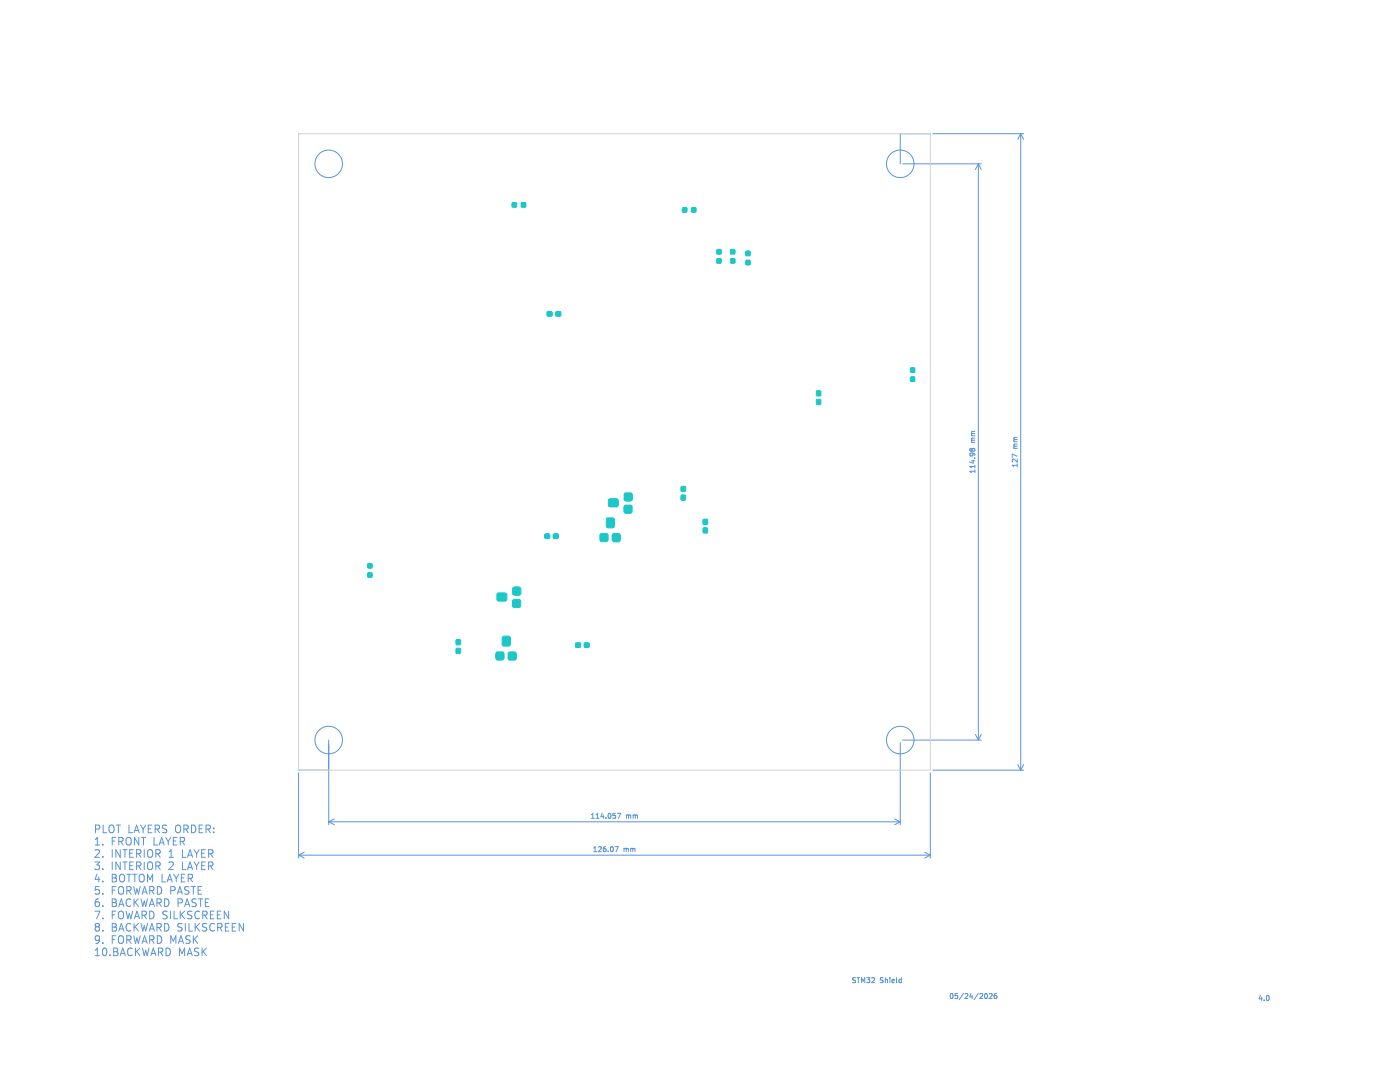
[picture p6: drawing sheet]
<svg xmlns="http://www.w3.org/2000/svg" width="279mm" height="216mm" viewBox="0 0 279 216" stroke-linecap="round" stroke-linejoin="round" font-family="sans-serif">
<defs><g id="words">
<g font-size="2.1" fill="#5994dc">
<text x="18.6" y="166.4">PLOT LAYERS ORDER:</text>
<text x="18.6" y="168.8">1.</text>
<text x="18.6" y="171.3">2.</text>
<text x="18.6" y="173.7">3.</text>
<text x="22.1" y="168.8">FRONT LAYER</text>
<text x="22.1" y="171.3">INTERIOR 1</text>
<text x="22.1" y="173.7">INTERIOR 2</text>
<text x="36.4" y="171.3">LAYER</text>
<text x="36.4" y="173.7">LAYER</text>
<text x="18.6" y="176.2">4.</text>
<text x="18.6" y="178.6">5.</text>
<text x="22.1" y="176.2">BOTTOM LAYER</text>
<text x="22.1" y="178.6">FORWARD PASTE</text>
<text x="18.6" y="181.1">6.</text>
<text x="18.6" y="183.5">7.</text>
<text x="18.6" y="186">8.</text>
<text x="22.1" y="181.1">BACKWARD PASTE</text>
<text x="22.1" y="183.5">FOWARD SILKSCREEN</text>
<text x="22.1" y="186">BACKWARD SILKSCREEN</text>
<text x="18.6" y="188.4">9.</text>
<text x="18.6" y="190.9">10.BACKWARD</text>
<text x="22.1" y="188.4">FORWARD MASK</text>
<text x="35.5" y="190.9">MASK</text>
</g>
<g font-size="1.4" fill="#5994dc">
<text x="194.8" y="88.4" transform="rotate(-90 194.8 88.4)">mm</text>
<text x="203.3" y="89.6" transform="rotate(-90 203.3 89.6)">mm</text>
<text x="194.8" y="94.6" transform="rotate(-90 194.8 94.6)">114.98</text>
<text x="203.3" y="93.4" transform="rotate(-90 203.3 93.4)">127</text>
<text x="117.7" y="163.6">114.057</text>
<text x="124.9" y="163.6">mm</text>
<text x="118.2" y="170.2">126.07</text>
<text x="124.4" y="170.2">mm</text>
<text x="169.9" y="196.2">STM32</text>
<text x="175.6" y="196.2">Shield</text>
<text x="189.3" y="199.4">05/24/2026</text>
<text x="251" y="199.8">4.0</text>
</g>
</g></defs>
<g fill="#1ac8c8" stroke="#1ac8c8" stroke-width=".2">
<path d="M124.7 98.4l1.1-.1 .3 .2 .1 1.1-.2 .3-1 .1-.4-.2-.1-1.1z"/>
<path d="M124.6 101l.3-.2 1.1 .1 .2 .3-.1 1.1-.3 .1h-1.1l-.2-.4z"/>
<path d="M121.5 99.7l.3-.2 1.4 .1 .2 .3-.1 1.1-.3 .2-1.4-.1-.2-.4z"/>
<path d="M122.2 106.6l.4-.1h1l.2 .4-.1 1-.3 .2-1.1-.1-.1-.3z"/>
<path d="M119.8 106.6l.3-.2 1.1 .1 .2 .4-.1 1-.4 .2-1-.1-.2-.3z"/>
<path d="M121.1 103.5l.3-.2h.8l.4 .2v1.4l-.1 .3-1.1 .1-.3-.1z"/>
<path d="M101.6 130.2l1-.1 .4 .2v1l-.1 .4h-1.1l-.3-.1-.1-1.1z"/>
<path d="M99 130.2l.4-.1h1l.2 .4-.1 1-.3 .2-1.1-.1-.2-.3z"/>
<path d="M100.3 127.1l.3-.2h.9l.3 .2 .1 1.4-.2 .4h-1.1l-.3-.1z"/>
<path d="M102.2 40.5h.9v.8h-.9z"/>
<path d="M104 40.5h.9v.8h-.9z"/>
<path d="M143.1 51.7h.8v.8h-.8z"/>
<path d="M143.1 49.8h.8v.9h-.8z"/>
<path d="M181.7 73.4h.8v.9h-.8z"/>
<path d="M181.7 75.2h.8v.9h-.8z"/>
<path d="M136 97.1h.8v.9h-.8z"/>
<path d="M136 98.8h.8v1h-.8z"/>
<path d="M73.4 112.5h.8v.8h-.8z"/>
<path d="M73.4 114.3h.8v.8h-.8z"/>
<path d="M91.1 127.7h.8v.9h-.8z"/>
<path d="M91.1 129.4h.8v.9h-.8z"/>
<path d="M114.9 128.3h.9v.8h-.9z"/>
<path d="M116.6 128.3h1v.8h-1z"/>
<path d="M108.7 106.6h1v.8h-1z"/>
<path d="M110.5 106.6h.9v.8h-.9z"/>
<path d="M109.2 62.2h1v.8h-1z"/>
<path d="M110.9 62.2h1v.8h-1z"/>
<path d="M145.8 51.6h.8v.9h-.8z"/>
<path d="M145.8 49.8h.8v.9h-.8z"/>
<path d="M138 41.5h.9v.8h-.9z"/>
<path d="M136.2 41.5h.9v.8h-.9z"/>
<path d="M102.4 117.3l.3-.2 1.1 .1 .1 .3v1.1l-.4 .2-1-.1-.2-.3z"/>
<path d="M102.4 119.7l.3-.1 1.1 .1 .1 .3-.1 1.1-.3 .1-1.1-.1-.1-.3z"/>
<path d="M99.3 118.4h1.7l.2 .3-.1 1.1-.4 .2-1.4-.1-.1-.4v-.8z"/>
<path d="M140.4 103.6h.8v1h-.8z"/>
<path d="M140.4 105.4h.8v.9h-.8z"/>
<path d="M148.9 52h.8v.8h-.8z"/>
<path d="M148.9 50.2h.8v.8h-.8z"/>
<path d="M163 79.7h.8v1h-.8z"/>
<path d="M163 78h.8v.9h-.8z"/>
</g>
<g fill="none" stroke="#5994dc" stroke-width=".2">
<path d="M180.2 32.7h15.6M185.7 26.7h-6v6M186.2 26.7h18.1M195.2 32.7v115M195.2 32.7l.6 1.1M195.2 32.7l-.5 1.1M203.7 26.7v127M203.7 26.7l.6 1.1M203.7 26.7l-.6 1.1M194 89.8l-.1 .2M194 89.7l-.2-.2h-.2v.5M194 89.7l.2-.2h.3v.5"/>
<path d="M194 89.7v.1M194 89.8l.1 .2M203 91l-1-.4v.7M59.6 153.7h6M59.6 154.2v17M65.6 147.7v16.9M179.7 148.2v16.4M180.2 147.7h15.6M185.7 154.2v17M186.2 153.7h18.1M194.7 146.5l.5 1.2M195.8 146.5l-.6 1.2"/>
<path d="M203.1 152.6l.6 1.1M204.3 152.6l-.6 1.1M59.6 170.6h126.1M59.6 170.6l1.1 .6M60.7 170.1l-1.1 .5M65.6 164h114.1M65.6 164l1.1 .6M66.7 163.4l-1.1 .6M122.7 168.9h.7l-.4 1M123.2 162.3h.7l-.5 1M178.5 163.4l1.2 .6M179.7 164l-1.2 .6"/>
<path d="M184.5 170.1l1.2 .5M185.7 170.6l-1.2 .6M196.7 198.2a.53 .53 0 0 1 .4 .5 .53 .53 0 0 1-.4 .5M197.4 198.3l.4-.1 .2 .3-.6 .7h.6M198.9 198.2l-.5 .3v.6l.2 .1h.3v-.5l-.3-.1-.2 .2"/>
<circle cx="65.6" cy="32.7" r="2.75"/>
<circle cx="179.7" cy="32.7" r="2.75"/>
<circle cx="65.6" cy="147.7" r="2.75"/>
<circle cx="179.7" cy="147.7" r="2.75"/>
</g>
<path d="M59.6 26.7h126.1v127h-126.1z" fill="none" stroke="#d0d2cd" stroke-width=".2"/>
<use href="#words"/>
</svg>
